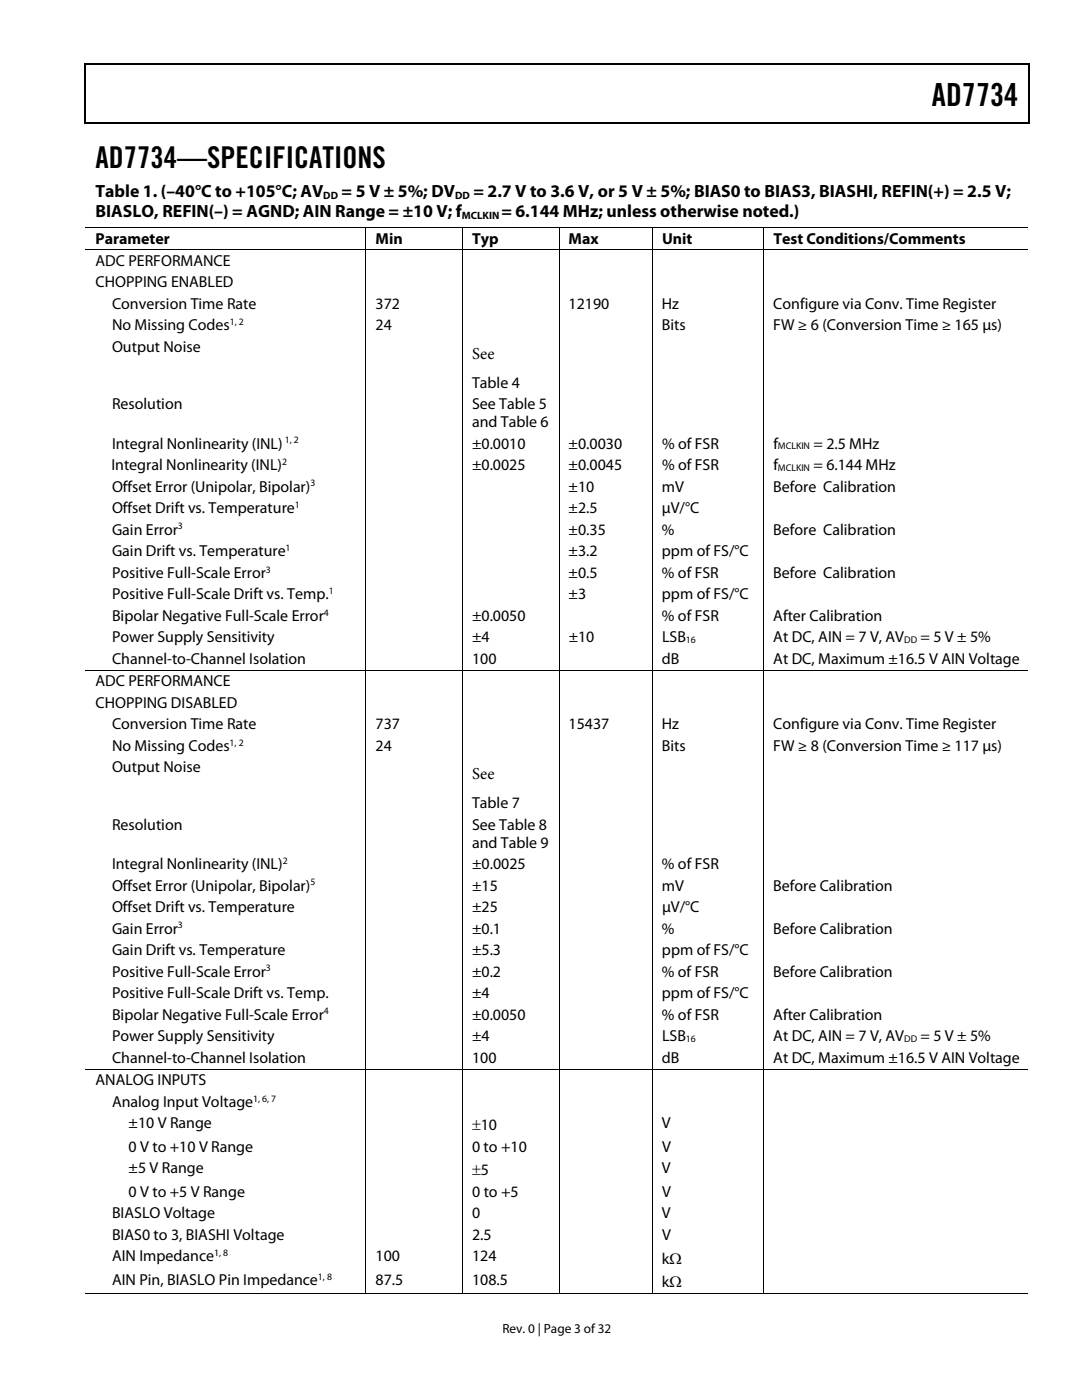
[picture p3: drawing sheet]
<svg xmlns="http://www.w3.org/2000/svg" width="216mm" height="279mm" viewBox="0 0 216 279" stroke-linecap="round" stroke-linejoin="round" font-family="sans-serif">
<defs><g id="words">
<text font-size="6.3" x="185.9" y="21.1">AD7734</text>
<text font-size="6" x="19" y="33.6">AD7734—SPECIFICATIONS</text>
<g font-size="3.5">
<text x="19" y="39.3">Table 1. (–40°C to +105°C; AV</text>
<text x="68.2" y="39.3">= 5 V ± 5%; DV</text>
<text x="94.5" y="39.3">= 2.7 V to 3.6 V, or 5 V ± 5%; BIAS0 to BIAS3, BIASHI, REFIN(+) = 2.5 V;</text>
<text x="19" y="43.3">BIASLO, REFIN(–) = AGND; AIN Range = ±10 V; f</text>
<text x="100.1" y="43.3">= 6.144 MHz; unless otherwise noted.)</text>
</g>
<g font-size="3.3">
<text x="94.2" y="71.6">See</text>
<text x="94.2" y="155.5">See</text>
</g>
<g font-size="3.2">
<text x="19" y="48.6">Parameter</text>
<text x="19" y="53.1">ADC PERFORMANCE</text>
<text x="74.9" y="48.6">Min</text>
<text x="94.2" y="48.6">Typ</text>
<text x="113.5" y="48.6">Max</text>
<text x="132.1" y="48.6">Unit</text>
<text x="154.3" y="48.6">Test Conditions/Comments</text>
<text x="19" y="57.4">CHOPPING ENABLED</text>
<text x="22.4" y="61.7">Conversion Time Rate</text>
<text x="22.4" y="66">No Missing Codes</text>
<text x="74.9" y="66">24</text>
<text x="74.9" y="61.7">372</text>
<text x="113.5" y="61.7">12190</text>
<text x="132.1" y="66">Bits</text>
<text x="132.1" y="61.7">Hz</text>
<text x="154.3" y="61.7">Configure via Conv. Time Register</text>
<text x="154.3" y="66">FW ≥ 6 (Conversion Time ≥ 165 µs)</text>
<text x="22.4" y="70.3">Output Noise</text>
<text x="94.2" y="77.4">Table 4</text>
<text x="22.4" y="81.7">Resolution</text>
<text x="94.2" y="81.7">See Table 5</text>
<text x="22.4" y="89.5">Integral Nonlinearity (INL)</text>
<text x="94.2" y="85.3">and Table 6</text>
<text x="94.2" y="89.5">±0.0010</text>
<text x="113.5" y="89.5">±0.0030</text>
<text x="132.1" y="89.5">% of FSR</text>
<text x="154.3" y="89.5">f</text>
<text x="162.3" y="89.5">= 2.5 MHz</text>
<text x="22.2" y="93.8">Integral Nonlinearity (INL)</text>
<text x="94.2" y="93.8">±0.0025</text>
<text x="113.5" y="93.8">±0.0045</text>
<text x="132.1" y="93.8">% of FSR</text>
<text x="154.3" y="93.8">f</text>
<text x="162.3" y="93.8">= 6.144 MHz</text>
<text x="22.4" y="98.1">Offset Error (Unipolar, Bipolar)</text>
<text x="113.5" y="98.1">±10</text>
<text x="132.1" y="98.1">mV</text>
<text x="154.3" y="98.1">Before Calibration</text>
<text x="22.4" y="102.4">Offset Drift vs. Temperature</text>
<text x="22.4" y="106.7">Gain Error</text>
<text x="113.5" y="102.4">±2.5</text>
<text x="113.5" y="106.7">±0.35</text>
<text x="132.1" y="106.7">%</text>
<text x="132.1" y="102.4">µV/°C</text>
<text x="154.3" y="106.7">Before Calibration</text>
<text x="22.4" y="111">Gain Drift vs. Temperature</text>
<text x="113.5" y="111">±3.2</text>
<text x="132.1" y="111">ppm of FS/°C</text>
<text x="22.4" y="115.3">Positive Full-Scale Error</text>
<text x="22.4" y="119.6">Positive Full-Scale Drift vs. Temp.</text>
<text x="113.5" y="115.3">±0.5</text>
<text x="113.5" y="119.6">±3</text>
<text x="132.1" y="119.6">ppm of FS/°C</text>
<text x="132.1" y="115.3">% of FSR</text>
<text x="154.3" y="115.3">Before Calibration</text>
<text x="22.4" y="123.9">Bipolar Negative Full-Scale Error</text>
<text x="94.2" y="123.9">±0.0050</text>
<text x="132.1" y="123.9">% of FSR</text>
<text x="154.3" y="123.9">After Calibration</text>
<text x="22.4" y="128.2">Power Supply Sensitivity</text>
<text x="94.2" y="128.2">±4</text>
<text x="113.5" y="128.2">±10</text>
<text x="132.1" y="128.2">LSB</text>
<text x="154.3" y="128.2">At DC, AIN = 7 V, AV</text>
<text x="183.7" y="128.2">= 5 V ± 5%</text>
<text x="19" y="137">ADC PERFORMANCE</text>
<text x="22.4" y="132.5">Channel-to-Channel Isolation</text>
<text x="94.2" y="132.5">100</text>
<text x="132.1" y="132.5">dB</text>
<text x="154.3" y="132.5">At DC, Maximum ±16.5 V AIN Voltage</text>
<text x="19" y="141.3">CHOPPING DISABLED</text>
<text x="22.4" y="145.6">Conversion Time Rate</text>
<text x="22.4" y="149.9">No Missing Codes</text>
<text x="74.9" y="149.9">24</text>
<text x="74.9" y="145.6">737</text>
<text x="113.5" y="145.6">15437</text>
<text x="132.1" y="149.9">Bits</text>
<text x="132.1" y="145.6">Hz</text>
<text x="154.3" y="145.6">Configure via Conv. Time Register</text>
<text x="154.3" y="149.9">FW ≥ 8 (Conversion Time ≥ 117 µs)</text>
<text x="22.4" y="154.2">Output Noise</text>
<text x="94.2" y="161.3">Table 7</text>
<text x="22.4" y="165.6">Resolution</text>
<text x="94.2" y="165.6">See Table 8</text>
<text x="22.4" y="173.4">Integral Nonlinearity (INL)</text>
<text x="94.2" y="169.2">and Table 9</text>
<text x="94.2" y="173.4">±0.0025</text>
<text x="132.1" y="173.4">% of FSR</text>
<text x="22.4" y="177.7">Offset Error (Unipolar, Bipolar)</text>
<text x="94.2" y="177.7">±15</text>
<text x="132.1" y="177.7">mV</text>
<text x="154.3" y="177.7">Before Calibration</text>
<text x="22.4" y="182">Offset Drift vs. Temperature</text>
<text x="94.2" y="182">±25</text>
<text x="132.1" y="182">µV/°C</text>
<text x="22.4" y="186.3">Gain Error</text>
<text x="22.4" y="190.6">Gain Drift vs. Temperature</text>
<text x="94.2" y="186.3">±0.1</text>
<text x="94.2" y="190.6">±5.3</text>
<text x="132.1" y="186.3">%</text>
<text x="132.1" y="190.6">ppm of FS/°C</text>
<text x="154.3" y="186.3">Before Calibration</text>
<text x="22.4" y="194.9">Positive Full-Scale Error</text>
<text x="94.2" y="194.9">±0.2</text>
<text x="132.1" y="194.9">% of FSR</text>
<text x="154.3" y="194.9">Before Calibration</text>
<text x="22.4" y="199.2">Positive Full-Scale Drift vs. Temp.</text>
<text x="22.4" y="203.5">Bipolar Negative Full-Scale Error</text>
<text x="94.2" y="199.2">±4</text>
<text x="94.2" y="203.5">±0.0050</text>
<text x="132.1" y="199.2">ppm of FS/°C</text>
<text x="132.1" y="203.5">% of FSR</text>
<text x="154.3" y="203.5">After Calibration</text>
<text x="22.4" y="207.8">Power Supply Sensitivity</text>
<text x="94.2" y="207.8">±4</text>
<text x="132.1" y="207.8">LSB</text>
<text x="154.3" y="207.8">At DC, AIN = 7 V, AV</text>
<text x="183.7" y="207.8">= 5 V ± 5%</text>
<text x="22.4" y="212.1">Channel-to-Channel Isolation</text>
<text x="94.2" y="212.1">100</text>
<text x="132.1" y="212.1">dB</text>
<text x="154.3" y="212.1">At DC, Maximum ±16.5 V AIN Voltage</text>
<text x="19" y="216.6">ANALOG INPUTS</text>
<text x="22.4" y="220.9">Analog Input Voltage</text>
<text x="25.7" y="225.2">±10 V Range</text>
<text x="94.2" y="225.6">±10</text>
<text x="132.1" y="225.2">V</text>
<text x="25.7" y="229.9">0 V to +10 V Range</text>
<text x="94.2" y="229.9">0 to +10</text>
<text x="132.1" y="229.9">V</text>
<text x="25.7" y="234.2">±5 V Range</text>
<text x="25.7" y="238.9">0 V to +5 V Range</text>
<text x="94.2" y="234.6">±5</text>
<text x="94.2" y="238.9">0 to +5</text>
<text x="132.1" y="234.2">V</text>
<text x="132.1" y="238.9">V</text>
<text x="22.4" y="243.2">BIASLO Voltage</text>
<text x="94.2" y="243.2">0</text>
<text x="132.1" y="243.2">V</text>
<text x="22.4" y="247.5">BIAS0 to 3, BIASHI Voltage</text>
<text x="22.4" y="251.8">AIN Impedance</text>
<text x="74.9" y="251.8">100</text>
<text x="94.2" y="251.8">124</text>
<text x="94.2" y="247.5">2.5</text>
<text x="132.1" y="247.5">V</text>
<text x="22.4" y="256.4">AIN Pin, BIASLO Pin Impedance</text>
<text x="74.9" y="256.4">87.5</text>
<text x="94.2" y="256.4">108.5</text>
<text x="132.1" y="256.8">kΩ</text>
<text x="132.1" y="252.2">kΩ</text>
</g>
<text font-size="2.6" x="100.3" y="266">Rev. 0 | Page 3 of 32</text>
<g font-size="2.1">
<text x="64.5" y="39.6">DD</text>
<text x="90.8" y="39.6">DD</text>
<text x="92.1" y="43.7">MCLKIN</text>
</g>
<g font-size="1.9">
<text x="45.8" y="64.9">1, 2</text>
<text x="56.8" y="88.5">1, 2</text>
<text x="155.2" y="89.7">MCLKIN</text>
<text x="56.3" y="92.8">2</text>
<text x="155.2" y="94">MCLKIN</text>
<text x="58.8" y="101.4">1</text>
<text x="62" y="97.1">3</text>
<text x="35.5" y="105.7">3</text>
<text x="57" y="110">1</text>
<text x="53.1" y="114.3">3</text>
<text x="65.6" y="118.6">1</text>
<text x="64.6" y="122.9">4</text>
<text x="136.9" y="128.4">16</text>
<text x="180.4" y="128.4">DD</text>
<text x="45.8" y="148.8">1, 2</text>
<text x="56.4" y="172.4">2</text>
<text x="62" y="176.7">5</text>
<text x="35.5" y="185.3">3</text>
<text x="53.1" y="193.9">3</text>
<text x="64.6" y="202.5">4</text>
<text x="136.9" y="208">16</text>
<text x="180.4" y="208">DD</text>
<text x="50.5" y="219.8">1, 6, 7</text>
<text x="42.7" y="250.7">1, 8</text>
<text x="63.4" y="255.4">1, 8</text>
</g>
</g></defs>
<path d="M16.9 12.7h.2v1h-.2zM205.1 12.7h.3v1h-.3zM205.1 12.7h.3v.3h-.3zM205.1 24.4h.3v.3h-.3zM130.1 45.3h.2v.1h-.2zM130.1 49.8h.2v.2h-.2zM152.3 45.3h.2v.1h-.2zM152.3 49.8h.2v.2h-.2zM130.1 133.7h.2v.2h-.2zM152.3 133.7h.2v.2h-.2zM130.1 213.3h.2v.2h-.2zM152.3 213.3h.2v.2h-.2z" fill="#000"/>
<path d="M16.9 12.8h188.2M17 13.7v11M205.2 13.7v11M16.9 24.5h188.2" fill="none" stroke="#000" stroke-width=".25"/>
<g fill="none" stroke="#000" stroke-width=".2">
<path d="M17 45.3h113.1M17 49.9h113.1M73 45.4v4.4M73 50v83.7M92.3 45.4v4.4M92.3 50v83.7M111.5 45.4v4.4M111.5 50v83.7M130.2 45.4v4.4M130.2 50v83.7M130.3 45.3h22M130.3 49.9h22"/>
<path d="M152.4 45.4v4.4M152.4 50v83.7M152.5 45.3h52.5M152.5 49.9h52.5M17 133.8h113.1M73 133.9v79.4M92.3 133.9v79.4M111.5 133.9v79.4M130.2 133.9v79.4M130.3 133.8h22M152.4 133.9v79.4M152.5 133.8h52.5"/>
<path d="M17 213.4h113.1M73 213.5v44.7M92.3 213.5v44.7M111.5 213.5v44.7M130.2 213.5v44.7M130.3 213.4h22M152.4 213.5v44.7M152.5 213.4h52.5M17 258.1h55.9M73.1 258.1h19.1M92.4 258.1h19.1M111.6 258.1h18.5"/>
<path d="M130.3 258.1h22M152.5 258.1h52.5"/>
</g>
<use href="#words"/>
</svg>
